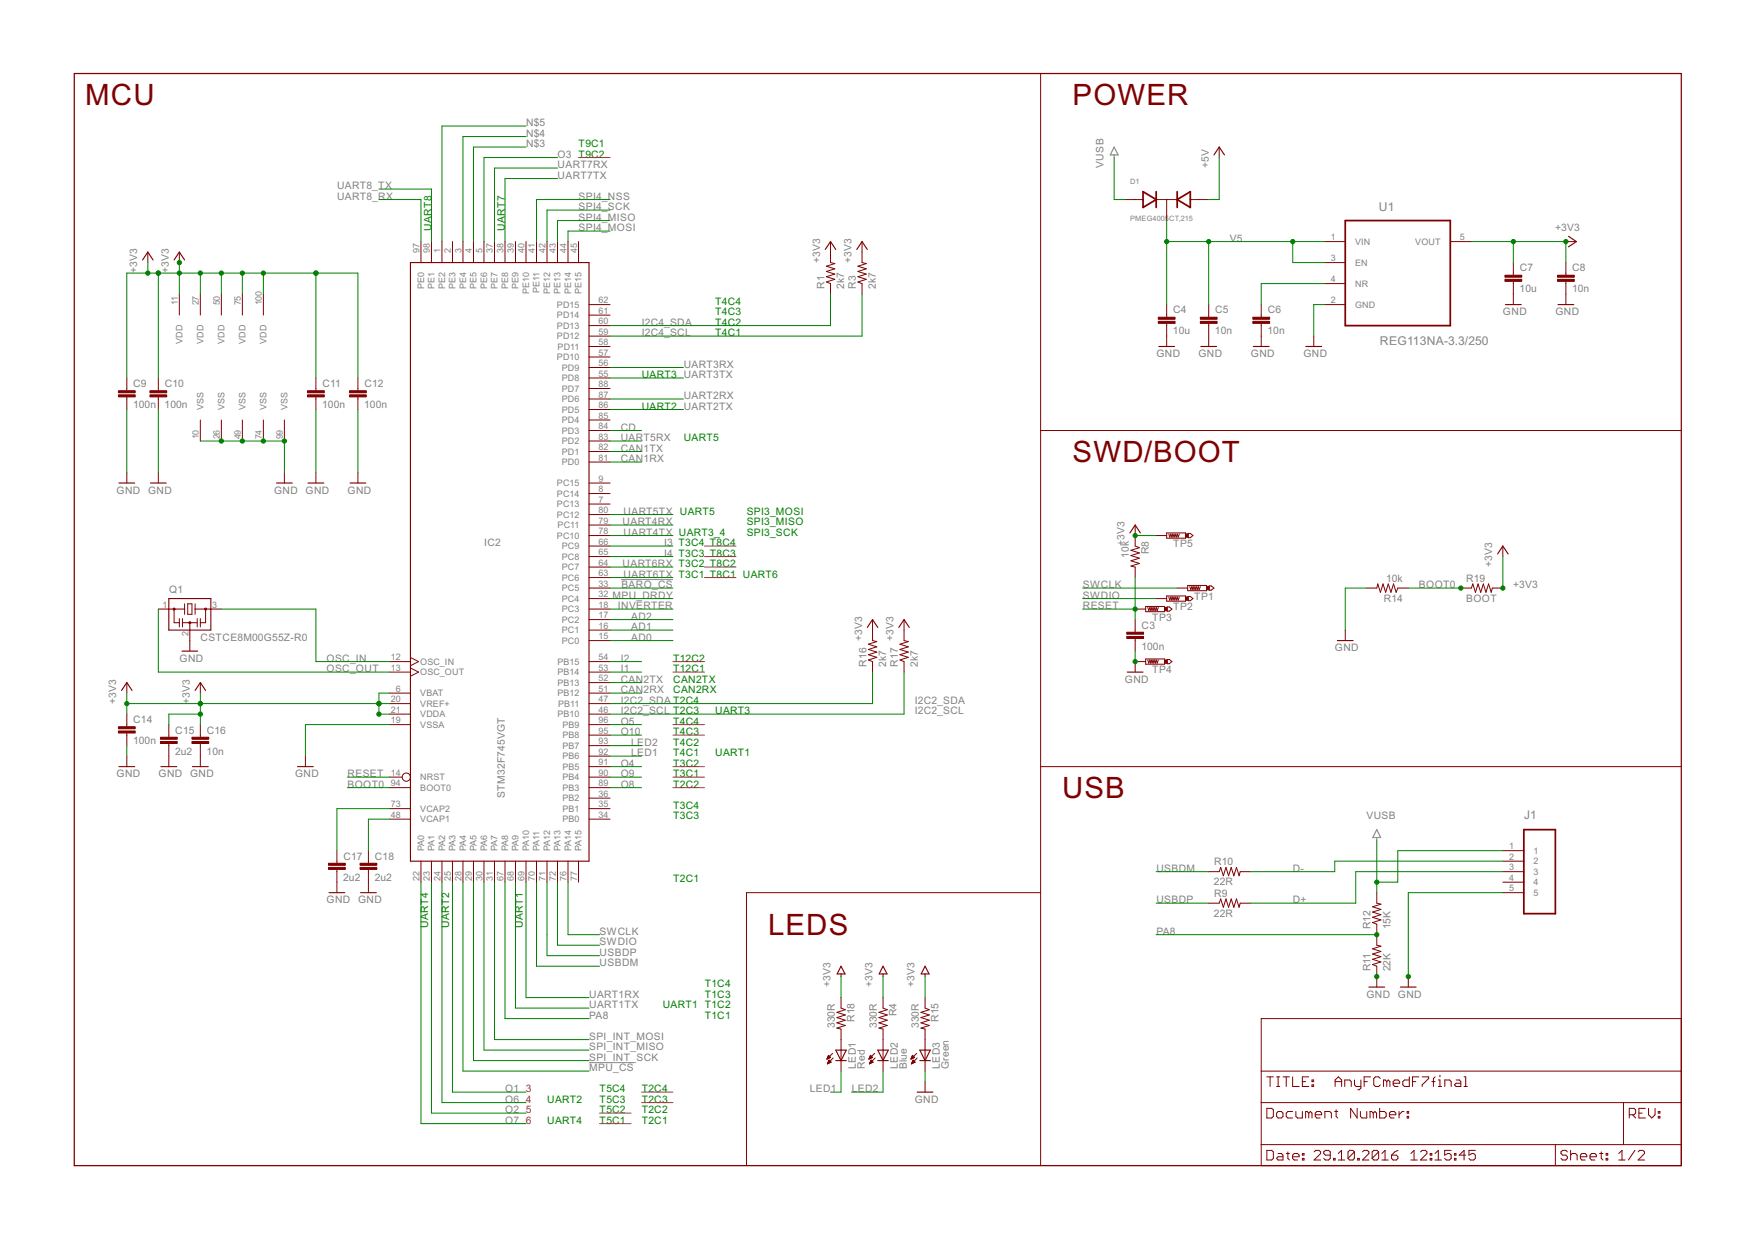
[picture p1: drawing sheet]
<svg xmlns="http://www.w3.org/2000/svg" width="297mm" height="210mm" viewBox="0 0 297 210" stroke-linecap="round" stroke-linejoin="round" font-family="sans-serif">
<defs><g id="words">
<g font-size="5.6" fill="#800000">
<text x="14.4" y="17.8">MCU</text>
<text x="181.6" y="17.8">POWER</text>
<text x="181.6" y="78.2">SWD/BOOT</text>
<text x="179.8" y="135.1">USB</text>
<text x="130" y="158.2">LEDS</text>
</g>
<g font-size="2.3" fill="#808080">
<text x="233.4" y="35.8">U1</text>
<text x="233.6" y="58.4">REG113NA-3.3/250</text>
</g>
<text font-size="2.2" fill="#808080" x="257.9" y="138.7">J1</text>
<g font-size="1.9" fill="#808080">
<text x="89.1" y="23.1">N$4</text>
<text x="89.1" y="21.3">N$5</text>
<text x="89.1" y="24.9">N$3</text>
<text x="94.4" y="26.7">O3 T9C2</text>
<text x="94.4" y="28.4">UART7RX</text>
<text x="186.8" y="28.4" transform="rotate(-90 186.8 28.4)">VUSB</text>
<text x="204.6" y="28.4" transform="rotate(-90 204.6 28.4)">+5V</text>
<text x="57.1" y="33.8">UART8_RX</text>
<text x="57.1" y="32">UART8_TX</text>
<text x="94.4" y="30.2">UART7TX</text>
<text x="97.9" y="35.6">SPI4_SCK</text>
<text x="97.9" y="33.8">SPI4_NSS</text>
<text x="97.9" y="37.3">SPI4_MISO</text>
<text x="97.9" y="39.1">SPI4_MOSI</text>
<text x="208.2" y="40.9">V5</text>
<text x="263.2" y="39.1">+3V3</text>
<text x="23.2" y="46.2" transform="rotate(-90 23.2 46.2)">+3V3</text>
<text x="28.6" y="46.2" transform="rotate(-90 28.6 46.2)">+3V3</text>
<text x="138.8" y="44.4" transform="rotate(-90 138.8 44.4)">+3V3</text>
<text x="144.1" y="44.4" transform="rotate(-90 144.1 44.4)">+3V3</text>
<text x="257.2" y="46">C7</text>
<text x="266.1" y="46">C8</text>
<text x="139.5" y="48.9" transform="rotate(-90 139.5 48.9)">R1</text>
<text x="142.9" y="48.9" transform="rotate(-90 142.9 48.9)">2k7</text>
<text x="144.9" y="48.9" transform="rotate(-90 144.9 48.9)">R3</text>
<text x="148.2" y="48.9" transform="rotate(-90 148.2 48.9)">2k7</text>
<text x="198.6" y="53.1">C4</text>
<text x="205.7" y="53.1">C5</text>
<text x="214.6" y="53.1">C6</text>
<text x="254.4" y="53.3">GND</text>
<text x="257.2" y="49.5">10u</text>
<text x="263.3" y="53.3">GND</text>
<text x="266.1" y="49.5">10n</text>
<text x="108.6" y="55.1">I2C4_SDA</text>
<text x="108.6" y="56.9">I2C4_SCL</text>
<text x="198.5" y="56.6">10u</text>
<text x="205.6" y="56.6">10n</text>
<text x="214.5" y="56.6">10n</text>
<text x="22.6" y="65.5">C9</text>
<text x="27.9" y="65.5">C10</text>
<text x="54.6" y="65.5">C11</text>
<text x="61.7" y="65.5">C12</text>
<text x="115.7" y="62.2">UART3RX</text>
<text x="195.7" y="60.4">GND</text>
<text x="202.8" y="60.4">GND</text>
<text x="211.7" y="60.4">GND</text>
<text x="220.6" y="60.4">GND</text>
<text x="22.5" y="69.1">100n</text>
<text x="27.9" y="69.1">100n</text>
<text x="54.5" y="69.1">100n</text>
<text x="61.6" y="69.1">100n</text>
<text x="115.7" y="67.6">UART2RX</text>
<text x="105.1" y="74.7">UART5RX</text>
<text x="105.1" y="76.4">CAN1TX</text>
<text x="105.1" y="72.9">CD</text>
<text x="19.7" y="83.6">GND GND</text>
<text x="46.4" y="83.6">GND GND</text>
<text x="58.8" y="83.6">GND</text>
<text x="105.1" y="78.2">CAN1RX</text>
<text x="105.4" y="88.9">UART4RX</text>
<text x="105.5" y="87.1">UART5TX UART5</text>
<text x="81.9" y="92.4">IC2</text>
<text x="105.4" y="96">UART6RX T3C2 T8C2</text>
<text x="105.5" y="90.7">UART4TX UART3_4</text>
<text x="112.4" y="94.2">I4 T3C3 T8C3</text>
<text x="112.4" y="92.4">I3 T3C4 T8C4</text>
<text x="190.4" y="92.4" transform="rotate(-90 190.4 92.4)">+3V3</text>
<text x="191.1" y="94.4" transform="rotate(-90 191.1 94.4)">10k</text>
<text x="194.4" y="93.8" transform="rotate(-90 194.4 93.8)">R8</text>
<text x="198.6" y="92.6">TP5</text>
<text x="252.6" y="96" transform="rotate(-90 252.6 96)">+3V3</text>
<text x="28.6" y="100.4">Q1</text>
<text x="103.7" y="101.3">MPU_DRDY</text>
<text x="105.2" y="99.5">BARO_CS</text>
<text x="105.5" y="97.8">UART6TX T3C1 T8C1 UART6</text>
<text x="183.3" y="99.5">SWCLK</text>
<text x="183.3" y="101.3">SWDIO</text>
<text x="202.1" y="101.5">TP1</text>
<text x="234.2" y="101.8">R14</text>
<text x="234.6" y="98.5">10k</text>
<text x="240.2" y="99.5">BOOT0</text>
<text x="248.2" y="101.9">BOOT</text>
<text x="248.2" y="98.5">R19</text>
<text x="256.1" y="99.5">+3V3</text>
<text x="104.6" y="103.1">INVERTER</text>
<text x="106.8" y="106.7">AD1</text>
<text x="106.8" y="104.9">AD2</text>
<text x="183.3" y="103.1">RESET</text>
<text x="193.2" y="106.4">C3</text>
<text x="195" y="105.1">TP3</text>
<text x="198.6" y="103.3">TP2</text>
<text x="30.4" y="112">GND</text>
<text x="33.9" y="108.4">CSTCE8M00G55Z-R0</text>
<text x="55.3" y="112">OSC_IN</text>
<text x="55.3" y="113.8">OSC_OUT</text>
<text x="105.1" y="112">I2</text>
<text x="105.1" y="113.8">I1</text>
<text x="106.8" y="108.4">AD0</text>
<text x="145.9" y="108.4" transform="rotate(-90 145.9 108.4)">+3V3</text>
<text x="146.6" y="112.9" transform="rotate(-90 146.6 112.9)">R16</text>
<text x="150" y="112.9" transform="rotate(-90 150 112.9)">2k7</text>
<text x="151.2" y="108.4" transform="rotate(-90 151.2 108.4)">+3V3</text>
<text x="152" y="112.9" transform="rotate(-90 152 112.9)">R17</text>
<text x="155.3" y="112.9" transform="rotate(-90 155.3 112.9)">2k7</text>
<text x="193.2" y="109.9">100n</text>
<text x="195" y="114">TP4</text>
<text x="225.9" y="110.2">GND</text>
<text x="19.7" y="119.1" transform="rotate(-90 19.7 119.1)">+3V3</text>
<text x="32.1" y="119.1" transform="rotate(-90 32.1 119.1)">+3V3</text>
<text x="105.1" y="117.3">CAN2RX</text>
<text x="105.1" y="115.5">CAN2TX</text>
<text x="105.1" y="119.1">I2C2_SDA T2C4</text>
<text x="154.8" y="119.1">I2C2_SDA</text>
<text x="190.4" y="115.5">GND</text>
<text x="22.5" y="125.9">100n</text>
<text x="22.6" y="122.4">C14</text>
<text x="29.7" y="124.2">C15</text>
<text x="35" y="124.2">C16</text>
<text x="105.1" y="122.7">O5</text>
<text x="105.1" y="124.4">O10</text>
<text x="105.1" y="120.9">I2C2_SCL T2C3</text>
<text x="154.8" y="120.9">I2C2_SCL</text>
<text x="19.7" y="131.5">GND</text>
<text x="26.8" y="131.5">GND GND</text>
<text x="29.6" y="127.7">2u2</text>
<text x="35" y="127.7">10n</text>
<text x="49.9" y="131.5">GND</text>
<text x="58.8" y="131.5">RESET</text>
<text x="105.1" y="129.8">O4</text>
<text x="105.1" y="131.5">O9</text>
<text x="106.8" y="126.2">LED2</text>
<text x="106.8" y="128">LED1</text>
<text x="58.8" y="133.3">BOOT0</text>
<text x="85.5" y="135.1" transform="rotate(-90 85.5 135.1)">STM32F745VGT</text>
<text x="105.1" y="133.3">O8</text>
<text x="231.3" y="138.7">VUSB</text>
<text x="58.1" y="149.1">2u2</text>
<text x="58.1" y="145.5">C17</text>
<text x="63.4" y="149.1">2u2</text>
<text x="63.5" y="145.5">C18</text>
<text x="195.7" y="147.5">USBDM</text>
<text x="205.5" y="149.9">22R</text>
<text x="205.5" y="146.5">R10</text>
<text x="218.8" y="147.5">D-</text>
<text x="55.3" y="152.9">GND GND</text>
<text x="195.7" y="152.9">USBDP</text>
<text x="205.5" y="155.2">22R</text>
<text x="205.5" y="151.8">R9</text>
<text x="218.8" y="152.9">D+</text>
<text x="101.5" y="158.2">SWCLK</text>
<text x="101.5" y="160">SWDIO</text>
<text x="101.5" y="161.8">USBDP</text>
<text x="195.7" y="158.2">PA8</text>
<text x="232" y="157.3" transform="rotate(-90 232 157.3)">R12</text>
<text x="235.3" y="157.3" transform="rotate(-90 235.3 157.3)">15K</text>
<text x="101.5" y="163.5">USBDM</text>
<text x="140.6" y="167.1" transform="rotate(-90 140.6 167.1)">+3V3</text>
<text x="147.7" y="167.1" transform="rotate(-90 147.7 167.1)">+3V3</text>
<text x="154.8" y="167.1" transform="rotate(-90 154.8 167.1)">+3V3</text>
<text x="232" y="164.4" transform="rotate(-90 232 164.4)">R11</text>
<text x="235.3" y="164.4" transform="rotate(-90 235.3 164.4)">22K</text>
<text x="99.7" y="172.4">PA8</text>
<text x="99.7" y="168.9">UART1RX</text>
<text x="99.7" y="170.7">UART1TX</text>
<text x="144.6" y="173" transform="rotate(-90 144.6 173)">R18</text>
<text x="151.8" y="172" transform="rotate(-90 151.8 172)">R4</text>
<text x="158.9" y="173" transform="rotate(-90 158.9 173)">R15</text>
<text x="231.3" y="168.9">GND GND</text>
<text x="99.7" y="177.8">SPI_INT_MISO</text>
<text x="99.7" y="176">SPI_INT_MOSI</text>
<text x="99.7" y="179.5">SPI_INT_SCK</text>
<text x="141.3" y="174" transform="rotate(-90 141.3 174)">330R</text>
<text x="148.4" y="174" transform="rotate(-90 148.4 174)">330R</text>
<text x="155.5" y="174" transform="rotate(-90 155.5 174)">330R</text>
<text x="85.5" y="184.9">O1</text>
<text x="99.7" y="181.3">MPU_CS</text>
<text x="137" y="184.9">LED1</text>
<text x="144.2" y="184.9">LED2</text>
<text x="144.8" y="180.9" transform="rotate(-90 144.8 180.9)">LED1</text>
<text x="146.4" y="180.9" transform="rotate(-90 146.4 180.9)">Red</text>
<text x="152" y="180.9" transform="rotate(-90 152 180.9)">LED2</text>
<text x="153.5" y="180.9" transform="rotate(-90 153.5 180.9)">Blue</text>
<text x="159.1" y="180.9" transform="rotate(-90 159.1 180.9)">LED3</text>
<text x="160.6" y="180.9" transform="rotate(-90 160.6 180.9)">Green</text>
<text x="85.5" y="188.4">O2</text>
<text x="85.5" y="186.7">O6</text>
<text x="85.5" y="190.2">O7</text>
<text x="154.8" y="186.7">GND</text>
</g>
<g font-size="1.9" fill="#008000">
<text x="97.9" y="24.9">T9C1</text>
<text x="73" y="39.1" transform="rotate(-90 73 39.1)">UART8</text>
<text x="85.5" y="39.1" transform="rotate(-90 85.5 39.1)">UART7</text>
<text x="121" y="51.6">T4C4</text>
<text x="121" y="53.3">T4C3</text>
<text x="121" y="55.1">T4C2</text>
<text x="121" y="56.9">T4C1</text>
<text x="108.6" y="64">UART3 UART3TX</text>
<text x="108.6" y="69.3">UART2 UART2TX</text>
<text x="115.7" y="74.7">UART5</text>
<text x="126.4" y="88.9">SPI3_MISO</text>
<text x="126.4" y="87.1">SPI3_MOSI</text>
<text x="126.4" y="90.7">SPI3_SCK</text>
<text x="113.9" y="113.8">T12C1</text>
<text x="113.9" y="112">T12C2</text>
<text x="113.9" y="117.3">CAN2RX</text>
<text x="113.9" y="115.5">CAN2TX</text>
<text x="113.9" y="122.7">T4C4</text>
<text x="113.9" y="124.4">T4C3</text>
<text x="121" y="120.9">UART3</text>
<text x="113.9" y="129.8">T3C2</text>
<text x="113.9" y="131.5">T3C1</text>
<text x="113.9" y="126.2">T4C2</text>
<text x="113.9" y="128">T4C1</text>
<text x="121" y="128">UART1</text>
<text x="113.9" y="136.9">T3C4</text>
<text x="113.9" y="133.3">T2C2</text>
<text x="113.9" y="138.7">T3C3</text>
<text x="113.9" y="149.3">T2C1</text>
<text x="72.5" y="157.1" transform="rotate(-90 72.5 157.1)">UART4</text>
<text x="76" y="157.1" transform="rotate(-90 76 157.1)">UART2</text>
<text x="88.5" y="157.1" transform="rotate(-90 88.5 157.1)">UART1</text>
<text x="119.3" y="167.1">T1C4</text>
<text x="112.2" y="170.7">UART1 T1C2</text>
<text x="119.3" y="172.4">T1C1</text>
<text x="119.3" y="168.9">T1C3</text>
<text x="101.5" y="184.9">T5C4</text>
<text x="108.6" y="184.9">T2C4</text>
<text x="92.6" y="186.7">UART2</text>
<text x="92.6" y="190.2">UART4</text>
<text x="101.5" y="190.2">T5C1</text>
<text x="101.5" y="188.4">T5C2</text>
<text x="101.5" y="186.7">T5C3</text>
<text x="108.6" y="186.7">T2C3</text>
<text x="108.6" y="188.4">T2C2</text>
<text x="108.6" y="190.2">T2C1</text>
</g>
<g font-size="1.9" fill="#800080">
<text x="89" y="184.9">3</text>
<text x="89" y="186.7">4</text>
<text x="89" y="188.4">5</text>
<text x="89" y="190.2">6</text>
</g>
<g font-size="1.7" fill="#808080">
<text x="225.2" y="40.6">1</text>
<text x="229.3" y="41.4">VIN</text>
<text x="239.5" y="41.4">VOUT</text>
<text x="247.1" y="40.6">5</text>
<text x="71" y="42.8" transform="rotate(-90 71 42.8)">97</text>
<text x="72.8" y="42.8" transform="rotate(-90 72.8 42.8)">98</text>
<text x="74.5" y="42.8" transform="rotate(-90 74.5 42.8)">1</text>
<text x="76.3" y="42.8" transform="rotate(-90 76.3 42.8)">2</text>
<text x="78.1" y="42.8" transform="rotate(-90 78.1 42.8)">3</text>
<text x="79.9" y="42.8" transform="rotate(-90 79.9 42.8)">4</text>
<text x="81.7" y="42.8" transform="rotate(-90 81.7 42.8)">5</text>
<text x="83.4" y="42.8" transform="rotate(-90 83.4 42.8)">37</text>
<text x="85.2" y="42.8" transform="rotate(-90 85.2 42.8)">38</text>
<text x="87" y="42.8" transform="rotate(-90 87 42.8)">39</text>
<text x="88.8" y="42.8" transform="rotate(-90 88.8 42.8)">40</text>
<text x="90.5" y="42.8" transform="rotate(-90 90.5 42.8)">41</text>
<text x="92.3" y="42.8" transform="rotate(-90 92.3 42.8)">42</text>
<text x="94.1" y="42.8" transform="rotate(-90 94.1 42.8)">43</text>
<text x="95.9" y="42.8" transform="rotate(-90 95.9 42.8)">44</text>
<text x="97.7" y="42.8" transform="rotate(-90 97.7 42.8)">45</text>
<text x="225.2" y="44.2">3</text>
<text x="225.2" y="47.7">4</text>
<text x="229.3" y="45">EN</text>
<text x="30.1" y="51.7" transform="rotate(-90 30.1 51.7)">11</text>
<text x="33.7" y="51.7" transform="rotate(-90 33.7 51.7)">27</text>
<text x="37.2" y="51.7" transform="rotate(-90 37.2 51.7)">50</text>
<text x="40.8" y="51.7" transform="rotate(-90 40.8 51.7)">75</text>
<text x="44.3" y="51.7" transform="rotate(-90 44.3 51.7)">100</text>
<text x="71.8" y="49" transform="rotate(-90 71.8 49)">PE0</text>
<text x="73.5" y="49" transform="rotate(-90 73.5 49)">PE1</text>
<text x="75.3" y="49" transform="rotate(-90 75.3 49)">PE2</text>
<text x="77.1" y="49" transform="rotate(-90 77.1 49)">PE3</text>
<text x="78.9" y="49" transform="rotate(-90 78.9 49)">PE4</text>
<text x="80.7" y="49" transform="rotate(-90 80.7 49)">PE5</text>
<text x="82.4" y="49" transform="rotate(-90 82.4 49)">PE6</text>
<text x="84.2" y="49" transform="rotate(-90 84.2 49)">PE7</text>
<text x="86" y="49" transform="rotate(-90 86 49)">PE8</text>
<text x="87.8" y="49" transform="rotate(-90 87.8 49)">PE9</text>
<text x="89.5" y="49.8" transform="rotate(-90 89.5 49.8)">PE10</text>
<text x="91.3" y="49.7" transform="rotate(-90 91.3 49.7)">PE11</text>
<text x="93.1" y="49.8" transform="rotate(-90 93.1 49.8)">PE12</text>
<text x="94.3" y="53.9">PD14</text>
<text x="94.3" y="52.1">PD15</text>
<text x="94.9" y="49.8" transform="rotate(-90 94.9 49.8)">PE13</text>
<text x="96.7" y="49.8" transform="rotate(-90 96.7 49.8)">PE14</text>
<text x="98.4" y="49.8" transform="rotate(-90 98.4 49.8)">PE15</text>
<text x="101.3" y="53.1">61</text>
<text x="101.3" y="51.3">62</text>
<text x="225.2" y="51.3">2</text>
<text x="229.3" y="48.5">NR</text>
<text x="229.3" y="52.1">GND</text>
<text x="30.9" y="58.2" transform="rotate(-90 30.9 58.2)">VDD</text>
<text x="34.4" y="58.2" transform="rotate(-90 34.4 58.2)">VDD</text>
<text x="38" y="58.2" transform="rotate(-90 38 58.2)">VDD</text>
<text x="41.5" y="58.2" transform="rotate(-90 41.5 58.2)">VDD</text>
<text x="45.1" y="58.2" transform="rotate(-90 45.1 58.2)">VDD</text>
<text x="94.3" y="57.4">PD12</text>
<text x="94.3" y="55.6">PD13</text>
<text x="94.4" y="59.2">PD11</text>
<text x="101.3" y="58.4">58</text>
<text x="101.3" y="56.6">59</text>
<text x="101.3" y="54.9">60</text>
<text x="94.3" y="61">PD10</text>
<text x="95.1" y="62.7">PD9</text>
<text x="95.1" y="64.5">PD8</text>
<text x="101.3" y="65.5">88</text>
<text x="101.3" y="62">56</text>
<text x="101.3" y="60.2">57</text>
<text x="101.3" y="63.7">55</text>
<text x="34.4" y="69.4" transform="rotate(-90 34.4 69.4)">VSS</text>
<text x="38" y="69.4" transform="rotate(-90 38 69.4)">VSS</text>
<text x="41.6" y="69.4" transform="rotate(-90 41.6 69.4)">VSS</text>
<text x="45.1" y="69.4" transform="rotate(-90 45.1 69.4)">VSS</text>
<text x="48.7" y="69.4" transform="rotate(-90 48.7 69.4)">VSS</text>
<text x="95.1" y="71.6">PD4</text>
<text x="95.1" y="69.9">PD5</text>
<text x="95.1" y="68.1">PD6</text>
<text x="95.1" y="66.3">PD7</text>
<text x="101.3" y="70.9">85</text>
<text x="101.3" y="69.1">86</text>
<text x="101.3" y="67.3">87</text>
<text x="33.7" y="74.4" transform="rotate(-90 33.7 74.4)">10</text>
<text x="37.2" y="74.4" transform="rotate(-90 37.2 74.4)">26</text>
<text x="40.8" y="74.4" transform="rotate(-90 40.8 74.4)">49</text>
<text x="44.3" y="74.4" transform="rotate(-90 44.3 74.4)">74</text>
<text x="47.9" y="74.4" transform="rotate(-90 47.9 74.4)">99</text>
<text x="95.1" y="75.2">PD2</text>
<text x="95.1" y="77">PD1</text>
<text x="95.1" y="73.4">PD3</text>
<text x="101.3" y="74.4">83</text>
<text x="101.3" y="78">81</text>
<text x="101.3" y="76.2">82</text>
<text x="101.3" y="72.6">84</text>
<text x="94.3" y="82.3">PC15</text>
<text x="95.1" y="78.7">PD0</text>
<text x="101.3" y="83.3">8</text>
<text x="101.3" y="81.5">9</text>
<text x="94.3" y="85.9">PC13</text>
<text x="94.3" y="84.1">PC14</text>
<text x="94.3" y="87.6">PC12</text>
<text x="94.4" y="89.4">PC11</text>
<text x="101.3" y="85.1">7</text>
<text x="101.3" y="88.6">79</text>
<text x="101.3" y="86.9">80</text>
<text x="94.3" y="91.2">PC10</text>
<text x="95.1" y="94.7">PC8</text>
<text x="95.1" y="93">PC9</text>
<text x="101.3" y="95.7">64</text>
<text x="101.3" y="94">65</text>
<text x="101.3" y="92.2">66</text>
<text x="101.3" y="90.4">78</text>
<text x="95.1" y="98.3">PC6</text>
<text x="95.1" y="96.5">PC7</text>
<text x="95.1" y="101.9">PC4</text>
<text x="95.1" y="100.1">PC5</text>
<text x="101.3" y="97.5">63</text>
<text x="101.3" y="101.1">32</text>
<text x="101.3" y="99.3">33</text>
<text x="27.5" y="102.9">1</text>
<text x="31.9" y="107.7" transform="rotate(-90 31.9 107.7)">2</text>
<text x="35.9" y="102.9">3</text>
<text x="95.1" y="107.2">PC1</text>
<text x="95.1" y="105.4">PC2</text>
<text x="95.1" y="103.6">PC3</text>
<text x="101.3" y="106.4">16</text>
<text x="101.3" y="104.6">17</text>
<text x="101.3" y="102.9">18</text>
<text x="66.2" y="111.7">12</text>
<text x="66.2" y="113.5">13</text>
<text x="71.1" y="112.5">OSC_IN</text>
<text x="94.4" y="112.5">PB15</text>
<text x="95.1" y="109">PC0</text>
<text x="101.3" y="113.5">53</text>
<text x="101.3" y="111.7">54</text>
<text x="101.3" y="108.2">15</text>
<text x="66.2" y="118.9">20</text>
<text x="67" y="117.1">6</text>
<text x="71.1" y="114.3">OSC_OUT</text>
<text x="71.1" y="117.9">VBAT</text>
<text x="71.1" y="119.6">VREF+</text>
<text x="94.4" y="114.3">PB14</text>
<text x="94.4" y="117.9">PB12</text>
<text x="94.4" y="116.1">PB13</text>
<text x="94.5" y="119.6">PB11</text>
<text x="101.3" y="117.1">51</text>
<text x="101.3" y="115.3">52</text>
<text x="101.3" y="118.9">47</text>
<text x="66.2" y="120.6">21</text>
<text x="66.2" y="122.4">19</text>
<text x="71.1" y="121.4">VDDA</text>
<text x="71.1" y="123.2">VSSA</text>
<text x="94.4" y="121.4">PB10</text>
<text x="95.2" y="125">PB8</text>
<text x="95.2" y="123.2">PB9</text>
<text x="101.3" y="126">93</text>
<text x="101.3" y="124.2">95</text>
<text x="101.3" y="122.4">96</text>
<text x="101.3" y="120.6">46</text>
<text x="66.2" y="131.3">14</text>
<text x="95.2" y="130.3">PB5</text>
<text x="95.2" y="128.5">PB6</text>
<text x="95.2" y="126.7">PB7</text>
<text x="101.3" y="131.3">90</text>
<text x="101.3" y="129.5">91</text>
<text x="101.3" y="127.7">92</text>
<text x="66.2" y="133.1">94</text>
<text x="66.2" y="136.6">73</text>
<text x="71.1" y="133.9">BOOT0</text>
<text x="71.1" y="132.1">NRST</text>
<text x="71.1" y="137.4">VCAP2</text>
<text x="95.2" y="137.4">PB1</text>
<text x="95.2" y="133.8">PB3</text>
<text x="95.2" y="132.1">PB4</text>
<text x="95.2" y="135.6">PB2</text>
<text x="101.3" y="136.6">35</text>
<text x="101.3" y="133.1">89</text>
<text x="101.3" y="134.9">36</text>
<text x="66.2" y="138.4">48</text>
<text x="71.1" y="139.2">VCAP1</text>
<text x="95.2" y="139.2">PB0</text>
<text x="101.3" y="138.4">34</text>
<text x="255.4" y="143.7">1</text>
<text x="71" y="149.1" transform="rotate(-90 71 149.1)">22</text>
<text x="71.8" y="144.1" transform="rotate(-90 71.8 144.1)">PA0</text>
<text x="72.8" y="149.1" transform="rotate(-90 72.8 149.1)">23</text>
<text x="73.6" y="144.1" transform="rotate(-90 73.6 144.1)">PA1</text>
<text x="74.5" y="149.1" transform="rotate(-90 74.5 149.1)">24</text>
<text x="75.3" y="144.1" transform="rotate(-90 75.3 144.1)">PA2</text>
<text x="76.3" y="149.1" transform="rotate(-90 76.3 149.1)">25</text>
<text x="77.1" y="144.1" transform="rotate(-90 77.1 144.1)">PA3</text>
<text x="78.1" y="149.1" transform="rotate(-90 78.1 149.1)">28</text>
<text x="78.9" y="144.1" transform="rotate(-90 78.9 144.1)">PA4</text>
<text x="79.9" y="149.1" transform="rotate(-90 79.9 149.1)">29</text>
<text x="80.7" y="144.1" transform="rotate(-90 80.7 144.1)">PA5</text>
<text x="81.7" y="149.1" transform="rotate(-90 81.7 149.1)">30</text>
<text x="82.4" y="144.1" transform="rotate(-90 82.4 144.1)">PA6</text>
<text x="83.4" y="149.1" transform="rotate(-90 83.4 149.1)">31</text>
<text x="84.2" y="144.1" transform="rotate(-90 84.2 144.1)">PA7</text>
<text x="85.2" y="149.1" transform="rotate(-90 85.2 149.1)">67</text>
<text x="86" y="144.1" transform="rotate(-90 86 144.1)">PA8</text>
<text x="87" y="149.1" transform="rotate(-90 87 149.1)">68</text>
<text x="87.8" y="144.1" transform="rotate(-90 87.8 144.1)">PA9</text>
<text x="88.8" y="149.1" transform="rotate(-90 88.8 149.1)">69</text>
<text x="89.6" y="144.1" transform="rotate(-90 89.6 144.1)">PA10</text>
<text x="90.5" y="149.1" transform="rotate(-90 90.5 149.1)">70</text>
<text x="91.3" y="144.1" transform="rotate(-90 91.3 144.1)">PA11</text>
<text x="92.3" y="149.1" transform="rotate(-90 92.3 149.1)">71</text>
<text x="93.1" y="144.1" transform="rotate(-90 93.1 144.1)">PA12</text>
<text x="94.1" y="149.1" transform="rotate(-90 94.1 149.1)">72</text>
<text x="94.9" y="144.1" transform="rotate(-90 94.9 144.1)">PA13</text>
<text x="95.9" y="149.1" transform="rotate(-90 95.9 149.1)">76</text>
<text x="96.7" y="144.1" transform="rotate(-90 96.7 144.1)">PA14</text>
<text x="97.7" y="149.1" transform="rotate(-90 97.7 149.1)">77</text>
<text x="98.4" y="144.1" transform="rotate(-90 98.4 144.1)">PA15</text>
<text x="255.4" y="145.5">2</text>
<text x="255.4" y="147.3">3</text>
<text x="255.4" y="149.1">4</text>
<text x="259.5" y="144.5">1</text>
<text x="259.5" y="146.3">2</text>
<text x="259.5" y="148.1">3</text>
<text x="259.5" y="149.9">4</text>
<text x="255.4" y="150.9">5</text>
<text x="259.5" y="151.6">5</text>
</g>
<g font-size="1.4" fill="#808080">
<text x="191.3" y="31.1">D1</text>
<text x="191.3" y="37.3">PMEG4005</text>
<text x="197.9" y="37.3">CT,215</text>
</g>
</g></defs>
<path d="M188.6 24.9l.7 1.3h-1.4zM233 140.4l.7 1.4h-1.4z" fill="none" stroke="#808080" stroke-width=".19"/>
<path d="M188.6 26.2v.5M105.1 98.1h8.8M233 141.8v.4M99.7 179.9h7.6" fill="none" stroke="#808080" stroke-width=".17"/>
<g fill="none" stroke="#800000" stroke-width=".17">
<path d="M176.1 12.4v184.9M190.4 33.8h3.1M195.7 33.8h3.5M197.5 33.8v3.5M201.5 33.8h3.1M206.4 24.9v1.8M25 42.7v1.7M30.4 42.7v1.7M30.4 49.8v3.5M33.9 49.8v3.5M37.5 49.8v3.5M41 49.8v3.5"/>
<path d="M44.6 49.8v3.5M71.2 40.9v3.5M73 40.9v3.5M74.8 40.9v3.5M76.6 40.9v3.5M78.4 40.9v3.5M80.1 40.9v3.5M81.9 40.9v3.5M83.7 40.9v3.5M85.5 40.9v3.5M87.2 40.9v3.5M89 40.9v3.5"/>
<path d="M90.8 40.9v3.5M92.6 40.9v3.5M94.4 40.9v3.5M96.1 40.9v3.5M97.9 40.9v3.5M99.7 51.6h3.6M99.7 58.7h3.6M99.7 56.9h3.6M99.7 53.3h3.6M99.7 55.1h3.6M140.6 40.9v3.5l.7 .2-1.4 .5 1.4 .4-1.4 .5 1.4 .4-1.4 .4 1.4 .5-1.4 .4 .7 .3v1.8M145.9 40.9v3.5l.7 .2-1.4 .5 1.4 .4-1.4 .5 1.4 .4-1.4 .4 1.4 .5-1.4 .4 .7 .3v1.8"/>
<path d="M197.5 51.6v2.1M197.5 54.8v3.9M204.6 51.6v2.1M204.6 54.8v3.9M213.5 51.6v2.1M213.5 54.8v3.9M222.4 56.9v1.8M224.1 40.9h3.6M224.1 44.4h3.6M224.1 48h3.6M224.1 51.6h3.6M245.5 40.9h3.5"/>
<path d="M256.1 44.4v2.2M256.1 47.6v4M265 40.9h1.8M265 44.4v2.2M265 47.6v4M21.5 64v2.1M21.5 67.2v2.1M21.5 80v1.8M26.8 64v2.1M26.8 67.2v2.1M26.8 80v1.8M33.9 71.1v3.6"/>
<path d="M37.5 71.1v3.6M41 71.1v3.6M44.6 71.1v3.6M48.1 71.1v3.6M48.1 80v1.8M53.5 64v2.1M53.5 67.2v2.1M53.5 80v1.8M60.6 64v2.1M60.6 67.2v2.1M60.6 80v1.8M99.7 72.9h3.6"/>
<path d="M99.7 74.7h3.6M99.7 78.2h3.6M99.7 76.4h3.6M99.7 71.1h3.6M99.7 69.3h3.6M99.7 67.5h3.6M99.7 65.8h3.6M99.7 62.2h3.6M99.7 60.4h3.6M99.7 64h3.6M176.1 72.9h108.5M99.7 99.5h3.6"/>
<path d="M99.7 85.3h3.6M99.7 83.5h3.6M99.7 81.8h3.6M99.7 97.8h3.6M99.7 96h3.6M99.7 94.2h3.6M99.7 92.4h3.6M99.7 90.7h3.6M99.7 88.9h3.6M99.7 87.1h3.6M192.1 88.9v3.5l.7 .3-1.4 .5 1.4 .4-1.4 .4 1.4 .5-1.4 .4 1.4 .5-1.4 .4 .7 .2v1.8M195.7 90.7h1.8"/>
<path d="M197.5 90.2h3.2v.9h-3.2zM197.8 90.4l.2 .5 .2-.5 .2 .5 .1-.5 .2 .5 .2-.5 .2 .5 .1-.5 .2 .5 .2-.5M199.2 99.5h1.8M201 99.1h3.2v.9h-3.2zM201.1 90.3h.4l.4 .4-.4 .3h-.4zM201.4 99.3l.1 .5 .2-.5 .2 .5 .2-.5 .2 .5 .1-.5 .2 .5 .2-.5 .2 .5 .2-.5M204.7 99.2h.3l.5 .3-.5 .4h-.3zM231.2 99.5h1.8l.2-.7 .4 1.5 .5-1.5 .4 1.5 .5-1.5 .4 1.5 .5-1.5 .4 1.5 .3-.8h1.8M247.2 99.5h1.8l.3-.7 .4 1.5 .5-1.5 .4 1.5 .5-1.5 .4 1.5 .4-1.5 .5 1.5 .2-.8h1.8M254.4 92.4v1.8M21.5 115.5v1.8M26.8 103.1h4.4"/>
<path d="M29.5 103.1v2.3h.9M30.4 104.7v1.4M30.9 105.4h2.5M30.9 104.7v1.4M31.2 102.2v1.8M31.8 102.2h.7v1.8h-.7zM32.1 105.4v4.8M33 103.1h4.5M33 102.2v1.8M33.4 104.7v1.4M33.9 104.7v1.4M33.9 115.5v1.8"/>
<path d="M34.8 103.1v2.3h-.9M65.9 112h3.6M65.9 113.8h3.6M65.9 117.3h3.6M65.9 119.1h3.6M69.5 111.3l1.3 .7-1.3 .7M69.5 113.1l1.3 .7-1.3 .7M99.7 103.1h3.6M99.7 112h3.6M99.7 113.8h3.6M99.7 106.7h3.6M99.7 104.9h3.6"/>
<path d="M99.7 117.3h3.6M99.7 108.4h3.6M99.7 101.3h3.6M99.7 119.1h3.6M99.7 115.5h3.6M147.7 104.9v3.5l.7 .2-1.4 .5 1.4 .4-1.4 .4 1.4 .5-1.4 .4 1.4 .5-1.4 .4 .7 .3v1.8M153 104.9v3.5l.7 .2-1.4 .5 1.4 .4-1.4 .4 1.4 .5-1.4 .4 1.4 .5-1.4 .4 .7 .3v1.8M192.1 104.9v2.1M192.1 108.1v2.1M192.1 103.1h1.8M193.9 112h-1.8v1.8M193.9 102.7h3.2v.8h-3.2z"/>
<path d="M193.9 111.5h3.2v.9h-3.2zM194.3 102.8l.1 .6 .2-.6 .2 .6 .2-.6 .2 .6 .1-.6 .2 .6 .2-.6 .2 .6 .1-.6M194.3 111.7l.1 .6 .2-.6 .2 .6 .2-.6 .2 .6 .1-.6 .2 .6 .2-.6 .2 .6 .1-.6M195.7 101.3h1.8M197.5 100.9h3.2v.9h-3.2zM197.5 102.7h.4l.5 .4-.5 .4h-.4zM197.5 111.6h.4l.5 .4-.5 .4h-.4zM197.8 101l.2 .6 .2-.6 .2 .6 .1-.6 .2 .6 .2-.6 .2 .6 .1-.6 .2 .6 .2-.6M201.1 101h.4l.4 .3-.4 .4h-.4zM227.7 106.7v1.7M21.5 120.9v2.1M21.5 124.1v2.1"/>
<path d="M21.5 128v1.8M28.6 122.7v2.1M28.6 125.9v3.9M33.9 122.7v2.1M33.9 125.9v3.9M51.7 128v1.8M65.9 138.7h3.6M65.9 120.9h3.6M65.9 133.3h3.6M65.9 131.6h2.2M65.9 136.9h3.6M65.9 122.7h3.6"/>
<path d="M99.7 129.8h3.6M99.7 138.7h3.6M99.7 120.9h3.6M99.7 133.3h3.6M99.7 131.6h3.6M99.7 136.9h3.6M99.7 128h3.6M99.7 126.2h3.6M99.7 124.4h3.6M99.7 122.7h3.6M99.7 135.1h3.6M176.1 129.8h108.5"/>
<path d="M57 144v2.1M57 147.2v3.9M62.4 144v2.1M62.4 147.2v3.9M71.2 145.8v3.5M73 145.8v3.5M74.8 145.8v3.5M76.6 145.8v3.5M78.4 145.8v3.5M80.1 145.8v3.5M81.9 145.8v3.5M83.7 145.8v3.5"/>
<path d="M85.5 145.8v3.5M87.2 145.8v3.5M89 145.8v3.5M90.8 145.8v3.5M92.6 145.8v3.5M94.4 145.8v3.5M96.1 145.8v3.5M97.9 145.8v3.5M176.1 151.1h-49.8v46.2M204.6 147.6h1.8l.2-.8 .5 1.5 .4-1.5 .4 1.5 .5-1.5 .4 1.5 .5-1.5 .4 1.5 .2-.7h1.8M204.6 152.9h1.8l.2-.7 .5 1.4 .4-1.4 .4 1.4 .5-1.4 .4 1.4 .5-1.4 .4 1.4 .2-.7h1.8M233 151.1v1.8l.7 .2-1.4 .4 1.4 .4-1.4 .5 1.4 .4-1.4 .5 1.4 .4-1.4 .5 .7 .2v3.6l.7 .2-1.4 .4 1.4 .5-1.4 .4 1.4 .4-1.4 .5 1.4 .4-1.4 .5 .7 .3v3.5"/>
<path d="M254.4 151.1h3.5M254.4 144h3.5M254.4 145.8h3.5M254.4 147.6h3.5M254.4 149.3h3.5M140 179.2h.1M140 179.2h.2M140 179.1h.4M140.1 179h.4M140.1 178.9h.4M140.1 179.9h.3M140.1 178.9h.3"/>
<path d="M140.1 179.9h.5M140.2 178.8h.2M140.2 179.8h.4M140.2 178.7h.1M140.2 179.7h.3M140.2 179.6h.3M140.3 179.6h.1M140.3 179.5h.1M140.3 179.5l.4 .3-.7 .3zM140.6 179l-.4-.4-.2 .7M140.6 179l-.6 .3M140.9 178.3l-.9 1"/>
<path d="M141 179.1l-1 1M142.3 168.9v1.7l.8 .3-1.5 .5 1.5 .4-1.5 .5 1.5 .4-1.5 .4 1.5 .5-1.5 .4 .7 .2v7.1M142.3 164.9v.4M147.1 179.2h.1M147.1 179.2h.2M147.2 179.1h.3M147.2 179h.5M147.2 178.9h.4M147.2 179.9h.3M147.3 179.9h.4M147.3 178.8h.2M147.3 179.8h.4"/>
<path d="M147.3 178.7h.1M147.3 179.7h.4M147.3 179.6h.3M147.4 179.6h.1M147.4 179.5h.1M147.4 179.5l.4 .3-.6 .3zM147.7 179l-.4-.4-.2 .7M147.7 179l-.6 .3M148 178.3l-.9 1M148.1 179.1l-.9 1M149.5 164.9v.4M149.5 168.9v1.7l.7 .3-1.4 .5 1.4 .4-1.4 .5 1.4 .4-1.4 .4 1.4 .5-1.4 .4 .7 .2v7.1"/>
<path d="M154.2 179.2h.1M154.2 179.2h.2M154.2 179.1h.4M154.3 179h.5M154.3 178.9h.4M154.3 179.9h.3M154.4 179.9h.4M154.4 178.8h.2M154.4 179.8h.5M154.4 178.7h.1M154.4 179.7h.4M154.5 179.6h.2"/>
<path d="M154.5 179.6h.1M154.5 179.5h.1M154.5 179.5l.4 .3-.6 .3zM154.8 179l-.4-.4-.2 .7M154.8 179l-.6 .3M155.2 178.3l-1 1M155.2 179.1l-.9 1M156.6 164.9v.4M156.6 168.9v1.7l.7 .3-1.4 .5 1.4 .4-1.4 .5 1.4 .4-1.4 .4 1.4 .5-1.4 .4 .7 .2v7.1M213.5 172.4h71.1v24.9h-71.1zM238.4 165.3v1.8M140 180.1h.1"/>
<path d="M140.1 180h.1M147.2 180.1h.1M147.2 180h.1M154.3 180.1h.1M154.3 180h.2M156.6 183.1v1.8M213.5 186.6h71.1M213.5 193.8h71.1M213.5 181.3h71.1M214.4 187.6h.8l.3 .3v1.1l-.3 .3h-.8zM214.4 194.7h.8l.3 .3v1.1l-.3 .3h-.8zM214.4 182.3h1.1"/>
<path d="M215 182.3v1.6M216.1 182.3h.5M216.1 183.9h.5M216.3 195.3h.6l.2 .2v.9h-.8l-.2-.3 .2-.3h.8M216.3 188.2h.6l.2 .2v.6l-.2 .3h-.6l-.2-.3v-.6zM216.3 182.3v1.6M217.1 182.3h1.1M217.7 195.3h.5M217.7 182.3v1.6M218 195v1.1l.2 .3M218.8 195.8h1.1v-.3l-.3-.2h-.5l-.3 .2v.6l.3 .3h.5M218.8 182.3v1.6h1.1"/>
<path d="M218.8 188.2h-.8l-.3 .2v.6l.3 .3h.8M219.3 188.2v.8l.3 .3h.8v-1.1M220.4 196.1h.3v.3h-.3zM220.4 195.3h.3v.2h-.3zM220.4 183.1h.6M221.5 182.3h-1.1v1.6h1.1M221.5 188.4l-.3-.2h-.2v1.1M221.5 188.4l.3-.2 .3 .2v.9M221.5 188.4v.9M222.1 183.6h.2v.3h-.2zM222.1 182.8h.2v.3h-.2zM222.4 195l.3-.3h.5l.3 .3v.3l-1.1 1.1h1.1"/>
<path d="M222.6 188.7h1.1v-.3l-.3-.2h-.5l-.3 .2v.6l.3 .3h.5M224.2 189.3v-1.1h.9l.2 .2v.9M225.1 195.5h-.8l-.3-.2v-.3l.3-.3h.6l.2 .3v1.1l-.2 .3h-.6l-.3-.3M225.7 196.1h.3v.3h-.3zM225.9 188.2h.5M226 183.9v-1.1l.5-.5 .6 .5v1.1M226 183.1h1.1M226.1 187.9v1.1l.3 .3M226.5 196.4h1.1M226.5 195.3l.6-.6v1.7M227.6 183.9v-1.1h.8l.3 .3v.8M229.2 195v1.1l-.2 .3h-.6l-.2-.3"/>
<path d="M229.2 195l-.2-.3h-.6l-.2 .3v1.1M229.2 195l-1 1.1M229.3 182.8v.8l.2 .3h.8M229.7 187.6v1.7l-1.1-1.7v1.7M229.8 196.1h.3v.3h-.3zM230.3 188.2v.8l.2 .3h.8v-1.1M230.3 182.8v1.4l-.2 .3h-.3M230.6 195l.3-.3h.5l.3 .3v.3l-1.1 1.1h1.1M230.9 183.1h.5M232 182.3h-1.1v1.6M232.4 188.4l-.2-.2h-.3v1.1M232.4 188.4v.9"/>
<path d="M232.4 188.4l.3-.2 .3 .2v.9M233.3 195v1.1l-.2 .3h-.6l-.3-.3M233.3 195l-.2-.3h-.6l-.3 .3v1.1M233.3 195l-1.1 1.1M233.5 187.6v1.7h.8l.3-.3v-.6l-.3-.2h-.8M233.6 182.6l-.3-.3h-.5l-.3 .3v1l.3 .3h.5l.3-.3M233.9 196.4h1.1M233.9 195.3l.5-.6v1.7M234.7 183.1l-.3-.3h-.2v1.1M234.7 183.1v.8M234.7 183.1l.3-.3 .2 .3v.8M235.2 188.7h1v-.3l-.2-.2h-.6l-.2 .2v.6l.2 .3h.6"/>
<path d="M235.5 195.5h.8l.3 .3v.3l-.3 .3h-.5l-.3-.3zM235.8 183.4h1.1v-.3l-.3-.3h-.5l-.3 .3v.5l.3 .3h.5M236.6 194.7l-.5 .3-.6 .5M236.8 188.2v1.1M237.6 188.2h-.3l-.5 .5M238.2 189h.2v.3h-.2zM238.2 188.2h.2v.2h-.2zM238.5 182.3v1.6h-.8l-.3-.3v-.5l.3-.3h.8M238.8 196.4h1.1M238.8 195.3l.5-.6v1.7M239.1 183.1h.5M240.2 182.3h-1.1v1.6"/>
<path d="M240.4 195l.3-.3h.6l.2 .3v.3l-1.1 1.1h1.1M240.7 182.3h1.1v.3l-1.1 1v.3M242.1 196.1h.2v.3h-.2zM242.1 195.3h.2v.2h-.2zM242.3 183.1h.6M242.9 196.4h1.1M242.9 195.3l.5-.6v1.7M242.9 182.3l-.3 .3v1.3M243.4 183.9h.6M243.4 182.8h.3v1.1M243.7 182v.3M244.5 183.9v-1.1h.8l.3 .3v.8"/>
<path d="M245.6 194.7h-1.1v.8l.6-.2h.2l.3 .2v.6l-.3 .3h-.5l-.3-.3M246.2 196.1h.2v.3h-.2zM246.2 195.3h.2v.2h-.2zM246.4 182.8h.6l.2 .3v.8h-.8l-.2-.3 .2-.2h.8M247.8 182.3h.3v1.6M247.8 183.9h.5M248.1 195.5h-1.1l.8-.8v1.7M249.7 194.7h-1.1v.8l.6-.2h.2l.3 .2v.6l-.3 .3h-.5l-.3-.3M263.2 193.8v3.5M265.3 195l-.3-.3h-.5l-.3 .3v.3l.3 .2h.5l.3 .3v.3l-.3 .3h-.5l-.3-.3M265.8 195.5l.3-.2h.6l.2 .2v.9M265.8 194.7v1.7"/>
<path d="M267.5 195.8h1.1v-.3l-.3-.2h-.6l-.2 .2v.6l.2 .3h.6M269.1 195.8h1.1v-.3l-.3-.2h-.5l-.3 .2v.6l.3 .3h.5M270.7 195.3h.6M271 195v1.1l.3 .3M271.8 196.1h.3v.3h-.3zM271.8 195.3h.3v.2h-.3zM274 196.4h1.1M274 195.3l.5-.6v1.7M274.8 186.6v7.2M275.8 188.7h.8l.2-.3v-.5l-.2-.3h-.8v1.7M276.3 188.7l.5 .6M276.7 194.7l-1.1 1.7"/>
<path d="M277.3 195l.2-.3h.6l.2 .3v.3l-1 1.1h1M277.4 188.4h.5M278.5 187.6h-1.1v1.7h1.1M279 187.6v1.1l.6 .6 .5-.6v-1.1M280.7 189h.2v.3h-.2zM280.7 188.2h.2v.2h-.2z"/>
<circle cx="68.8" cy="131.6" r=".7"/>
</g>
<g fill="none" stroke="#800000" stroke-width=".19">
<path d="M205.5 26.2l.9-1.3 .8 1.3M24.1 44l.9-1.3 .9 1.3M29.5 44l.9-1.3 .8 1.3M69.5 44.4h30.2v101.4h-30.2zM139.7 42.2l.9-1.3 .9 1.3M145 42.2l.9-1.3 .9 1.3M196.1 58.7h2.7M203.2 58.7h2.7M212.1 58.7h2.7M221 58.7h2.7M254.8 51.6h2.7M263.7 51.6h2.7"/>
<path d="M265.5 40l1.3 .9-1.3 .9M20.1 81.8h2.7M25.5 81.8h2.6M46.8 81.8h2.7M52.1 81.8h2.7M59.2 81.8h2.7M191.2 90.2l.9-1.3 .9 1.3M253.5 93.8l.9-1.4 .8 1.4M20.6 116.9l.9-1.4 .9 1.4M28.6 101.3h7.1v5.4h-7.1zM30.8 110.2h2.7M33 116.9l.9-1.4 .9 1.4"/>
<path d="M146.8 106.2l.9-1.3 .9 1.3M152.1 106.2l.9-1.3 .9 1.3M190.8 113.8h2.7M226.4 108.4h2.6M20.1 129.8h2.7M27.2 129.8h2.7M32.6 129.8h2.6M50.4 129.8h2.6M55.7 151.1h2.7M61 151.1h2.7M141.5 177.8h1.7l-.9 1.7zM141.5 179.5h1.7"/>
<path d="M142.3 163.6l.7 1.3h-1.3zM148.6 179.5h1.7M148.6 177.8h1.7l-.8 1.7zM149.5 163.6l.6 1.3h-1.3zM155.7 179.5h1.8M155.7 177.8h1.8l-.9 1.7zM156.6 163.6l.6 1.3h-1.3zM231.7 167.1h2.7M237 167.1h2.7M155.2 184.9h2.7"/>
</g>
<path d="M193.5 32.4l2.2 1.4-2.2 1.3zM195.7 32.4v2.7M199.2 32.4v2.7M199.2 33.8l2.3-1.4v2.7zM227.7 37.3h17.8v17.8h-17.8zM257.9 140.4h5.3v14.3h-5.3z" fill="none" stroke="#800000" stroke-width=".3"/>
<g fill="#800000" stroke="#800000" stroke-width=".17">
<path d="M190.7 107.7h2.8v.4h-2.8z"/>
<path d="M190.7 107h2.8v.4h-2.8z"/>
<path d="M196 54.4h2.9v.3h-2.9z"/>
<path d="M196 53.7h2.9v.3h-2.9z"/>
<path d="M203.2 54.4h2.8v.3h-2.8z"/>
<path d="M203.2 53.7h2.8v.3h-2.8z"/>
<path d="M212 54.4h2.9v.3h-2.9z"/>
<path d="M212 53.7h2.9v.3h-2.9z"/>
<path d="M254.7 47.3h2.9v.3h-2.9z"/>
<path d="M254.7 46.6h2.9v.3h-2.9z"/>
<path d="M263.6 47.3h2.8v.3h-2.8z"/>
<path d="M263.6 46.6h2.8v.3h-2.8z"/>
<path d="M20 66.8h2.9v.4h-2.9z"/>
<path d="M20 66.1h2.9v.4h-2.9z"/>
<path d="M25.4 66.8h2.8v.4h-2.8z"/>
<path d="M25.4 66.1h2.8v.4h-2.8z"/>
<path d="M52 66.8h2.9v.4h-2.9z"/>
<path d="M52 66.1h2.9v.4h-2.9z"/>
<path d="M59.2 66.8h2.8v.4h-2.8z"/>
<path d="M59.2 66.1h2.8v.4h-2.8z"/>
<path d="M20 123.7h2.9v.4h-2.9z"/>
<path d="M20 123h2.9v.4h-2.9z"/>
<path d="M27.2 125.5h2.8v.4h-2.8z"/>
<path d="M27.2 124.8h2.8v.3h-2.8z"/>
<path d="M32.5 125.5h2.8v.4h-2.8z"/>
<path d="M32.5 124.8h2.8v.3h-2.8z"/>
<path d="M55.6 146.8h2.8v.4h-2.8z"/>
<path d="M55.6 146.1h2.8v.4h-2.8z"/>
<path d="M60.9 146.8h2.9v.4h-2.9z"/>
<path d="M60.9 146.1h2.9v.4h-2.9z"/>
<path d="M204.2 99.3h.5v.5h-.5z"/>
<path d="M200.7 101h.4v.6h-.4z"/>
<path d="M197.1 102.8h.4v.6h-.4z"/>
<path d="M197.1 111.7h.4v.6h-.4z"/>
<path d="M200.7 90.4h.4v.5h-.4z"/>
</g>
<g fill="#800000" stroke="#800000" stroke-width=".17">
<circle cx="29.5" cy="103.1" r=".17"/>
<circle cx="34.8" cy="103.1" r=".17"/>
<circle cx="32.1" cy="105.4" r=".17"/>
</g>
<path d="M12.6 12.4h272v184.9h-272z" fill="none" stroke="#800000" stroke-width=".21"/>
<g fill="none" stroke="#008000" stroke-width=".17">
<path d="M64.1 33.8h7.1v7.1M64.1 32h8.9v8.9M89 24.9h-8.9v16M89 23.1h-10.6v17.8M89 21.3h-14.2v19.6M94.4 26.7h-12.5v14.2M94.4 28.4h-10.7v12.5M94.4 30.2h-8.9v10.7M103.3 39.1h-7.2v1.8M103.3 37.3h-8.9v3.6M103.3 33.8h-12.5v7.1M103.3 35.6h-10.7v5.3"/>
<path d="M188.6 26.7v7.1h1.8M197.5 37.3v14.3M206.4 26.7v7.1h-1.8M25 44.4v1.8M26.8 46.2v17.8M30.4 44.4v5.4M33.9 46.2v3.6M37.5 46.2v3.6M41 46.2v3.6M44.6 46.2v3.6M53.5 46.2v17.8M140.6 49.8v5.3h-37.3"/>
<path d="M145.9 49.8v7.1h-42.6M197.5 40.9h26.6M204.6 40.9v10.7M218.8 40.9v3.5h5.3M224.1 51.6h-1.7v5.3M224.1 48h-10.6v3.6M249 40.9h16v3.5M256.1 40.9v3.5M21.5 64v-17.8h39.1v17.8M21.5 69.3v10.7M26.8 69.3v10.7M33.9 74.7h14.2v5.3"/>
<path d="M53.5 69.3v10.7M60.6 69.3v10.7M103.3 74.7h5.3M103.3 62.2h12.4M103.3 67.5h12.4M103.3 69.3h12.4M103.3 64h12.4M103.3 78.2h5.3M103.3 76.4h5.3M103.3 72.9h5.3M103.3 99.5h10.6M103.3 90.7h10.6"/>
<path d="M103.3 88.9h10.6M103.3 97.8h10.6M103.3 96h10.6M103.3 87.1h10.6M103.3 94.2h10.6M103.3 92.4h10.6M183.2 99.5h16M192.1 97.8v7.1M192.1 90.7h3.6M231.2 99.5h-3.5v7.2M238.4 99.5h8.8M254.4 94.2v5.3"/>
<path d="M21.5 117.3v3.6M21.5 119.1h44.4M26.8 103.1v10.7h39.1M33.9 117.3v5.4M37.5 103.1h16v8.9h12.4M65.9 117.3h-1.8v3.6h1.8M103.3 101.3h10.6M103.3 117.3h5.3M103.3 103.1h10.6M103.3 115.5h5.3M103.3 108.4h10.6M103.3 106.7h10.6"/>
<path d="M103.3 104.9h10.6M103.3 112h5.3M103.3 113.8h5.3M147.7 113.8v5.3h-44.4M153 113.8v7.1h-49.7M183.2 101.3h12.5M183.2 103.1h8.9M192.1 110.2v1.8M21.5 126.2v1.8M33.9 120.9h-5.3v1.8M58.8 131.6h7.1M58.8 133.3h7.1"/>
<path d="M65.9 122.7h-14.2v5.3M65.9 136.9h-8.9v7.1M65.9 138.7h-3.5v5.3M103.3 122.7h5.3M103.3 131.6h5.3M103.3 129.8h5.3M103.3 124.4h5.3M103.3 133.3h5.3M103.3 126.2h5.3M103.3 128h5.3M71.2 149.3v40.9h17.8M73 149.3v39.1h16"/>
<path d="M74.8 149.3v37.3h14.2M76.6 149.3v35.6h12.4M78.4 149.3v32h21.3M80.1 149.3v30.2h19.6M81.9 149.3v28.5h17.8M83.7 149.3v26.7h16M85.5 149.3v23.1h14.2M87.2 149.3v21.3h12.5M89 149.3v19.6h10.7M90.8 149.3v14.3h10.7M92.6 149.3v12.5h8.9M94.4 149.3v10.7h7.1"/>
<path d="M96.1 149.3v8.9h5.4M195.7 158.2h37.3M195.7 147.6h8.9M195.7 152.9h8.9M233 142.2v8.9M254.4 151.1h-16v14.2M254.4 144h-17.8v5.3h-3.6M254.4 145.8h-28.5v1.8h-14.2M254.4 147.6h-24.9v5.3h-17.8M142.3 165.3v3.6M149.5 165.3v3.6M156.6 165.3v3.6"/>
<path d="M142.3 181.3v3.6h-1.7M149.5 181.3v3.6h-5.4M156.6 181.3v1.8"/>
</g>
<g fill="#008000" stroke="#008000" stroke-width=".17">
<circle cx="192.1" cy="112" r=".36"/>
<circle cx="238.4" cy="165.3" r=".36"/>
<circle cx="233" cy="165.3" r=".36"/>
<circle cx="37.5" cy="74.7" r=".36"/>
<circle cx="41" cy="74.7" r=".36"/>
<circle cx="44.6" cy="74.7" r=".36"/>
<circle cx="48.1" cy="74.7" r=".36"/>
<circle cx="192.1" cy="90.7" r=".36"/>
<circle cx="256.1" cy="40.9" r=".36"/>
<circle cx="265" cy="40.9" r=".36"/>
<circle cx="26.8" cy="46.2" r=".36"/>
<circle cx="25" cy="46.2" r=".36"/>
<circle cx="37.5" cy="46.2" r=".36"/>
<circle cx="41" cy="46.2" r=".36"/>
<circle cx="53.5" cy="46.2" r=".36"/>
<circle cx="30.4" cy="44.4" r=".36"/>
<circle cx="30.4" cy="46.2" r=".36"/>
<circle cx="33.9" cy="46.2" r=".36"/>
<circle cx="44.6" cy="46.2" r=".36"/>
<circle cx="64.1" cy="120.9" r=".36"/>
<circle cx="33.9" cy="119.1" r=".36"/>
<circle cx="64.1" cy="119.1" r=".36"/>
<circle cx="33.9" cy="120.9" r=".36"/>
<circle cx="21.5" cy="119.1" r=".36"/>
<circle cx="254.4" cy="99.5" r=".36"/>
<circle cx="192.1" cy="103.1" r=".36"/>
<circle cx="233" cy="149.3" r=".36"/>
<circle cx="233" cy="158.2" r=".36"/>
<circle cx="218.8" cy="40.9" r=".36"/>
<circle cx="204.6" cy="40.9" r=".36"/>
<circle cx="197.5" cy="40.9" r=".36"/>
<circle cx="247.2" cy="99.5" r=".36"/>
</g>
<g fill="none" stroke="#800080" stroke-width=".17">
<path d="M97.9 26.7h5.4M119.2 92.4h5.4M119.2 94.2h5.4M119.2 96h5.4M119.2 97.8h5.4M113.9 112h5.3M113.9 113.8h5.3M113.9 133.3h5.3M113.9 131.6h5.3M113.9 129.8h5.3M113.9 122.7h5.3M113.9 124.4h5.3"/>
<path d="M101.5 190.2h5.3M101.5 188.4h5.3M108.6 186.6h5.3M108.6 184.9h5.3"/>
</g>
<use href="#words"/>
</svg>
